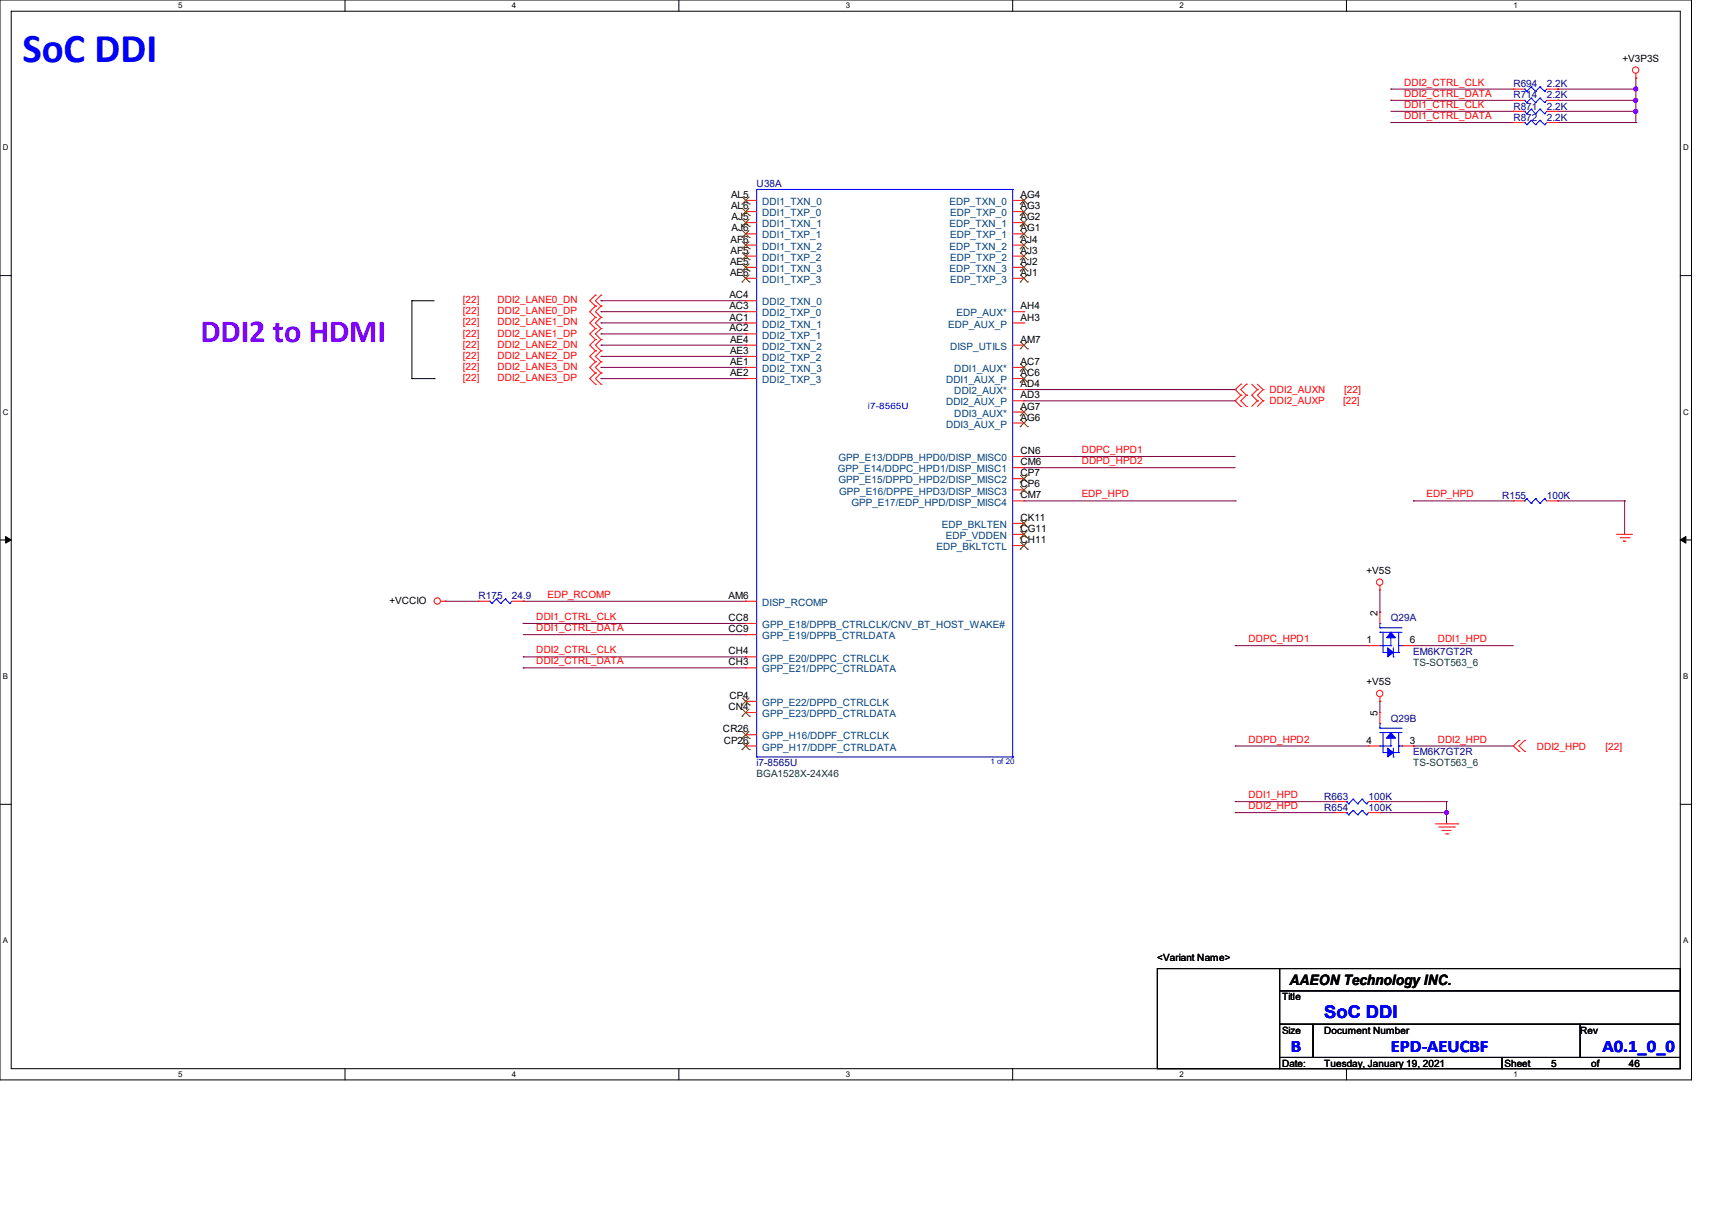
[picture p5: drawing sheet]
<svg xmlns="http://www.w3.org/2000/svg" width="297mm" height="210mm" viewBox="0 0 297 210" stroke-linecap="round" stroke-linejoin="round" font-family="sans-serif">
<defs><g id="words">
<text font-size="7.1" fill="#00f" x="3.9" y="10.7">SoC DDI</text>
<text font-size="5.6" fill="#8000ff" x="34.8" y="59.4">DDI2 to HDMI</text>
<g font-size="3" fill="#00f">
<text x="229.7" y="176.6">SoC DDI</text>
<text x="223.9" y="182.5">B</text>
<text x="241.3" y="182.5">EPD-AEUCBF</text>
<text x="278" y="182.5">A0.1_0_0</text>
</g>
<text font-size="2.5" x="223.7" y="170.8">AAEON Technology INC.</text>
<g font-size="1.7">
<text x="281.5" y="10.7">+V3P3S</text>
<text x="126.8" y="34.3">AL5</text>
<text x="177" y="34.3">AG4</text>
<text x="126.8" y="36.3">AL6</text>
<text x="126.9" y="38.2">AJ5</text>
<text x="126.9" y="40.1">AJ6</text>
<text x="177" y="38.2">AG2</text>
<text x="177" y="36.3">AG3</text>
<text x="177" y="40.1">AG1</text>
<text x="126.7" y="45.9">AE5</text>
<text x="126.7" y="47.8">AE6</text>
<text x="126.7" y="42.1">AF6</text>
<text x="126.7" y="44">AF5</text>
<text x="177" y="42.1">AJ4</text>
<text x="177" y="45.9">AJ2</text>
<text x="177" y="44">AJ3</text>
<text x="177" y="47.8">AJ1</text>
<text x="126.5" y="51.7">AC4</text>
<text x="126.5" y="53.6">AC3</text>
<text x="177" y="53.6">AH4</text>
<text x="126.5" y="55.6">AC1</text>
<text x="126.5" y="57.5">AC2</text>
<text x="126.7" y="59.4">AE4</text>
<text x="177" y="59.4">AM7</text>
<text x="177" y="55.6">AH3</text>
<text x="126.7" y="63.3">AE1</text>
<text x="126.7" y="61.4">AE3</text>
<text x="126.7" y="65.2">AE2</text>
<text x="177" y="63.3">AC7</text>
<text x="177" y="65.2">AC6</text>
<text x="177" y="71">AG7</text>
<text x="177" y="67.1">AD4</text>
<text x="177" y="69.1">AD3</text>
<text x="177" y="72.9">AG6</text>
<text x="177" y="80.7">CM6</text>
<text x="177" y="82.6">CP7</text>
<text x="177" y="78.7">CN6</text>
<text x="177" y="86.4">CM7</text>
<text x="177" y="84.5">CP6</text>
<text x="177" y="90.3">CK11</text>
<text x="177" y="94.2">CH11</text>
<text x="177" y="92.2">CG11</text>
<text x="237.1" y="99.5">+V5S</text>
<text x="67.6" y="104.7">+VCCIO</text>
<text x="126.4" y="107.7">CC8</text>
<text x="126.4" y="103.8">AM6</text>
<text x="239" y="106.8" transform="rotate(-90 239 106.8)">2</text>
<text x="126.4" y="113.5">CH4</text>
<text x="126.4" y="109.6">CC9</text>
<text x="237.1" y="111.5">1</text>
<text x="244.6" y="111.5">6</text>
<text x="126.4" y="115.4">CH3</text>
<text x="237.1" y="118.8">+V5S</text>
<text x="126.4" y="123.1">CN4</text>
<text x="126.5" y="121.2">CP4</text>
<text x="239" y="124.1" transform="rotate(-90 239 124.1)">5</text>
<text x="125.4" y="127">CR26</text>
<text x="125.6" y="128.9">CP26</text>
<text x="237.1" y="128.9">4</text>
<text x="244.6" y="128.9">3</text>
<text x="200.8" y="166.7">&lt;Variant Name&gt;</text>
<text x="222.4" y="173.4">Title</text>
<text x="222.4" y="179.2">Size</text>
<text x="229.7" y="179.2">Document Number</text>
<text x="274.2" y="179.2">Rev</text>
<text x="222.4" y="185">Date:</text>
<text x="229.7" y="185">Tuesday, January 19, 2021</text>
<text x="261" y="185">Sheet</text>
<text x="269.1" y="185">5</text>
<text x="276" y="185">of</text>
<text x="282.6" y="185">46</text>
</g>
<g font-size="1.7" fill="#f00">
<text x="243.6" y="14.9">DDI2_CTRL_CLK</text>
<text x="243.6" y="16.8">DDI2_CTRL_DATA</text>
<text x="243.6" y="18.7">DDI1_CTRL_CLK</text>
<text x="243.6" y="20.7">DDI1_CTRL_DATA</text>
<text x="80.3" y="52.6">[22]</text>
<text x="86.3" y="52.6">DDI2_LANE0_DN</text>
<text x="80.3" y="54.5">[22]</text>
<text x="80.3" y="56.4">[22]</text>
<text x="80.3" y="58.4">[22]</text>
<text x="86.3" y="54.5">DDI2_LANE0_DP</text>
<text x="86.3" y="56.4">DDI2_LANE1_DN</text>
<text x="86.3" y="58.4">DDI2_LANE1_DP</text>
<text x="80.3" y="60.3">[22]</text>
<text x="80.3" y="62.2">[22]</text>
<text x="80.3" y="64.2">[22]</text>
<text x="86.3" y="60.3">DDI2_LANE2_DN</text>
<text x="86.3" y="62.2">DDI2_LANE2_DP</text>
<text x="86.3" y="64.2">DDI2_LANE3_DN</text>
<text x="80.3" y="66.1">[22]</text>
<text x="86.3" y="66.1">DDI2_LANE3_DP</text>
<text x="220.3" y="68.2">DDI2_AUXN</text>
<text x="220.3" y="70.1">DDI2_AUXP</text>
<text x="233" y="70.1">[22]</text>
<text x="233.2" y="68.2">[22]</text>
<text x="187.7" y="78.6">DDPC_HPD1</text>
<text x="187.7" y="80.5">DDPD_HPD2</text>
<text x="187.7" y="86.3">EDP_HPD</text>
<text x="247.5" y="86.3">EDP_HPD</text>
<text x="93" y="107.5">DDI1_CTRL_CLK</text>
<text x="95" y="103.7">EDP_RCOMP</text>
<text x="93" y="113.3">DDI2_CTRL_CLK</text>
<text x="93" y="109.5">DDI1_CTRL_DATA</text>
<text x="216.6" y="111.4">DDPC_HPD1</text>
<text x="249.4" y="111.4">DDI1_HPD</text>
<text x="93" y="115.2">DDI2_CTRL_DATA</text>
<text x="216.6" y="128.8">DDPD_HPD2</text>
<text x="249.4" y="128.8">DDI2_HPD</text>
<text x="266.6" y="130">DDI2_HPD</text>
<text x="278.6" y="130">[22]</text>
<text x="216.6" y="138.4">DDI1_HPD</text>
<text x="216.6" y="140.3">DDI2_HPD</text>
</g>
<g font-size="1.7" fill="#000080">
<text x="262.5" y="15.2">R694</text>
<text x="262.5" y="17.1">R714</text>
<text x="268.3" y="15.2">2.2K</text>
<text x="268.3" y="17.1">2.2K</text>
<text x="262.5" y="19">R871</text>
<text x="262.5" y="20.9">R872</text>
<text x="268.3" y="19">2.2K</text>
<text x="268.3" y="20.9">2.2K</text>
<text x="131.3" y="32.5">U38A</text>
<text x="260.6" y="86.6">R155</text>
<text x="268.3" y="86.6">100K</text>
<text x="83" y="103.9">R175</text>
<text x="88.8" y="103.9">24.9</text>
<text x="241.3" y="107.8">Q29A</text>
<text x="245.2" y="113.6">EM6K7GT2R</text>
<text x="241.3" y="125.2">Q29B</text>
<text x="245.2" y="131">EM6K7GT2R</text>
<text x="131.3" y="132.9">i7-8565U</text>
<text x="229.7" y="140.6">R654</text>
<text x="229.7" y="138.7">R663</text>
<text x="237.4" y="140.6">100K</text>
<text x="237.4" y="138.7">100K</text>
</g>
<g font-size="1.7" fill="#004080">
<text x="132.2" y="35.6">DDI1_TXN_0</text>
<text x="164.7" y="35.6">EDP_TXN_0</text>
<text x="132.2" y="39.4">DDI1_TXN_1</text>
<text x="132.2" y="37.5">DDI1_TXP_0</text>
<text x="132.2" y="41.4">DDI1_TXP_1</text>
<text x="164.7" y="39.4">EDP_TXN_1</text>
<text x="164.8" y="37.5">EDP_TXP_0</text>
<text x="164.8" y="41.4">EDP_TXP_1</text>
<text x="132.2" y="43.3">DDI1_TXN_2</text>
<text x="132.2" y="47.2">DDI1_TXN_3</text>
<text x="132.2" y="45.2">DDI1_TXP_2</text>
<text x="164.7" y="43.3">EDP_TXN_2</text>
<text x="164.7" y="47.2">EDP_TXN_3</text>
<text x="164.8" y="45.2">EDP_TXP_2</text>
<text x="132.2" y="49.1">DDI1_TXP_3</text>
<text x="132.2" y="53">DDI2_TXN_0</text>
<text x="164.8" y="49.1">EDP_TXP_3</text>
<text x="132.2" y="56.8">DDI2_TXN_1</text>
<text x="132.2" y="54.9">DDI2_TXP_0</text>
<text x="132.2" y="58.7">DDI2_TXP_1</text>
<text x="164.5" y="56.8">EDP_AUX_P</text>
<text x="165.9" y="54.9">EDP_AUX*</text>
<text x="132.2" y="60.7">DDI2_TXN_2</text>
<text x="132.2" y="64.5">DDI2_TXN_3</text>
<text x="132.2" y="62.6">DDI2_TXP_2</text>
<text x="164.8" y="60.7">DISP_UTILS</text>
<text x="165.6" y="64.5">DDI1_AUX*</text>
<text x="132.2" y="66.5">DDI2_TXP_3</text>
<text x="164.1" y="66.5">DDI1_AUX_P</text>
<text x="164.1" y="70.3">DDI2_AUX_P</text>
<text x="165.6" y="68.4">DDI2_AUX*</text>
<text x="164.1" y="74.2">DDI3_AUX_P</text>
<text x="165.6" y="72.3">DDI3_AUX*</text>
<text x="145.3" y="81.9">GPP_E14/DDPC_HPD1/DISP_MISC1</text>
<text x="145.5" y="83.8">GPP_E15/DPPD_HPD2/DISP_MISC2</text>
<text x="145.5" y="80">GPP_E13/DDPB_HPD0/DISP_MISC0</text>
<text x="145.6" y="85.8">GPP_E16/DPPE_HPD3/DISP_MISC3</text>
<text x="147.7" y="87.7">GPP_E17/EDP_HPD/DISP_MISC4</text>
<text x="162.5" y="95.4">EDP_BKLTCTL</text>
<text x="163.4" y="91.6">EDP_BKLTEN</text>
<text x="164.1" y="93.5">EDP_VDDEN</text>
<text x="132.2" y="105.1">DISP_RCOMP</text>
<text x="132.2" y="108.9">GPP_E18/DPPB_CTRLCLK/CNV_BT_HOST_WAKE#</text>
<text x="132.2" y="110.9">GPP_E19/DPPB_CTRLDATA</text>
<text x="132.2" y="116.6">GPP_E21/DPPC_CTRLDATA</text>
<text x="132.2" y="114.7">GPP_E20/DPPC_CTRLCLK</text>
<text x="132.2" y="122.4">GPP_E22/DPPD_CTRLCLK</text>
<text x="132.2" y="124.4">GPP_E23/DPPD_CTRLDATA</text>
<text x="132.2" y="128.2">GPP_H16/DDPF_CTRLCLK</text>
<text x="132.2" y="130.2">GPP_H17/DDPF_CTRLDATA</text>
</g>
<g font-size="1.7" fill="#008000">
<text x="245.2" y="115.5">TS-SOT563_6</text>
<text x="131.3" y="134.8">BGA1528X-24X46</text>
<text x="245.2" y="132.9">TS-SOT563_6</text>
</g>
<text font-size="1.5" fill="#00f" x="150.6" y="70.9">i7-8565U</text>
<g font-size="1.4">
<text x="30.9" y="1.4">5</text>
<text x="88.8" y="1.4">4</text>
<text x="146.7" y="1.4">3</text>
<text x="204.6" y="1.4">2</text>
<text x="262.6" y="1.4">1</text>
<text x=".5" y="26.1">D</text>
<text x="292" y="26.1">D</text>
<text x=".5" y="71.9">C</text>
<text x="292" y="71.9">C</text>
<text x=".5" y="117.8">B</text>
<text x="292" y="117.8">B</text>
<text x=".5" y="163.6">A</text>
<text x="292" y="163.6">A</text>
<text x="30.9" y="186.8">5</text>
<text x="88.8" y="186.8">4</text>
<text x="146.7" y="186.8">3</text>
<text x="204.6" y="186.8">2</text>
<text x="262.6" y="186.8">1</text>
</g>
<text font-size="1.4" fill="#00f" x="171.8" y="132.5">1 of 20</text>
</g></defs>
<path d="M0 0h293.5v187.3h-293.5zM1.9 1.9h289.6v183.4h-289.6z" fill="none" stroke="#000" stroke-width=".17"/>
<g fill="#fff">
<path d="M30.9 .2h.8v1.5h-.8z"/>
<path d="M30.9 185.5h.8v1.6h-.8z"/>
</g>
<path d="M59.9 0v1.9M59.9 185.3v2" fill="none" stroke="#000" stroke-width=".17"/>
<g fill="#fff">
<path d="M88.8 .2h.8v1.5h-.8z"/>
<path d="M88.8 185.5h.8v1.6h-.8z"/>
</g>
<path d="M117.8 0v1.9M117.8 185.3v2" fill="none" stroke="#000" stroke-width=".17"/>
<g fill="#fff">
<path d="M146.7 .2h.8v1.5h-.8z"/>
<path d="M146.7 185.5h.8v1.6h-.8z"/>
</g>
<path d="M175.7 0v1.9M175.7 185.3v2" fill="none" stroke="#000" stroke-width=".17"/>
<g fill="#fff">
<path d="M204.6 .2h.8v1.5h-.8z"/>
<path d="M204.6 185.5h.8v1.6h-.8z"/>
</g>
<path d="M233.6 0v1.9M233.6 185.3v2" fill="none" stroke="#000" stroke-width=".17"/>
<g fill="#fff">
<path d="M262.6 .2h.7v1.5h-.7z"/>
<path d="M262.6 185.5h.7v1.6h-.7z"/>
<path d="M.5 24.8h1v1.6h-1z"/>
<path d="M292 24.8h1v1.6h-1z"/>
<path d="M.5 70.7h1v1.5h-1z"/>
<path d="M292 70.7h1v1.5h-1z"/>
</g>
<path d="M0 47.8h1.9M291.5 47.8h2" fill="none" stroke="#000" stroke-width=".17"/>
<g fill="#fff">
<path d="M.5 116.5h.9v1.6h-.9z"/>
<path d="M292 116.5h.9v1.6h-.9z"/>
</g>
<path d="M0 93.6h1.9M291.5 93.6h2" fill="none" stroke="#000" stroke-width=".17"/>
<path d="M1 93l.9 .6-.9 .6zM291.5 93.6l1-.6v1.2z" fill="#000" stroke="#000" stroke-width=".17"/>
<g fill="#fff">
<path d="M.5 162.4h.9v1.5h-.9z"/>
<path d="M292 162.4h.9v1.5h-.9z"/>
</g>
<g fill="none" stroke="#000" stroke-width=".17">
<path d="M71.5 52.2h.1M71.5 52.2v13.5M71.5 52.2h3.8M71.5 65.7h.1M71.5 65.7h3.8M75.3 65.7h.1M0 139.5h1.9M291.5 139.5h2M200.8 168h21.2v17.3h-21.2zM222 168h69.5v3.8h-69.5zM222 171.8h69.5v5.8h-69.5zM222 177.6h5.8v5.8h-5.8z"/>
<path d="M227.8 177.6h46.4v5.8h-46.4zM274.2 177.6h17.3v5.8h-17.3zM222 183.4h38.6v1.9h-38.6zM260.6 183.4h30.9v1.9h-30.9z"/>
</g>
<g fill="none" stroke="#800040" stroke-width=".17">
<path d="M241.3 15.5h.1M241.3 17.4h.1M241.3 15.5h21.3M241.3 17.4h21.3M241.3 19.3h21.3M262.6 19.3h.1M270.3 15.5h.1M270.3 17.4h.1M270.3 15.5h13.5M270.3 17.4h13.5M270.3 19.3h13.5M283.8 13.5h.1"/>
<path d="M283.8 15.5h.1M283.8 19.3h.1M283.8 17.4h.1M283.8 13.5v7.8M241.3 21.3h.1M241.3 21.3h21.3M270.3 21.3h13.5M283.8 21.3h.1M104.3 52.2h.1M104.3 54.1h.1M104.3 56h.1M104.3 57.9h.1"/>
<path d="M104.3 59.9h.1M104.3 52.2h25.1M104.3 54.1h25.1M104.3 56h25.1M104.3 57.9h25.1M104.3 59.9h25.1M104.3 61.8h.1M104.3 63.7h.1M104.3 65.7h.1M104.3 61.8h25.1M104.3 63.7h25.1M104.3 65.7h25.1"/>
<path d="M177.6 79.2h.1M177.6 79.2h36.7M177.6 67.6h36.7M177.6 69.5h36.7M214.3 67.6h.1M214.3 69.5h.1M177.6 81.1h.1M177.6 86.9h36.7M177.6 81.1h36.7M214.3 86.9h.1M245.2 86.9h.1M245.2 86.9h17.4"/>
<path d="M270.3 86.9h.1M270.3 86.9h11.6M281.9 86.9h.1M281.9 86.9v5.8M77.2 104.3h.1M77.2 104.3h5.8M90.8 113.9h.1M90.8 115.8h.1M90.8 104.3h.1M90.8 108.1h.1M90.8 113.9h38.6M90.8 115.8h38.6"/>
<path d="M90.8 104.3h38.6M90.8 108.1h38.6M90.8 110.1h38.6M129.4 110.1h.1M214.3 112h.1M214.3 112h23.1M239.4 106.2h.1M239.4 102.3v3.9M245.2 112h.1M245.2 112h17.4M214.3 129.4h.1M214.3 139h.1"/>
<path d="M214.3 129.4h23.1M214.3 139h17.3M239.4 121.6h.1M239.4 139h.1M239.4 121.6v2M239.4 139h11.6M245.2 129.4h.1M245.2 129.4h17.4M251 139h.1M251 139v3.9M214.3 140.9h.1M214.3 140.9h17.3"/>
<path d="M239.4 140.9h.1M239.4 140.9h11.6M251 140.9h.1"/>
</g>
<g fill="#f0f" stroke="#f0f" stroke-width=".17">
<circle cx="283.8" cy="15.4" r=".37"/>
<circle cx="251" cy="140.9" r=".37"/>
<circle cx="283.8" cy="19.3" r=".37"/>
<circle cx="283.8" cy="17.4" r=".37"/>
</g>
<g fill="none" stroke="#f00" stroke-width=".17">
<path d="M262.6 19.3h.1M262.6 15.5h.1M262.6 17.4h.1M262.6 19.3h1.9M262.6 15.5h1.9M262.6 17.4h1.9M268.4 19.3h1.9M268.4 15.5h1.9M268.4 17.4h1.9M270.3 19.3h.1M270.3 15.5h.1M270.3 17.4h.1"/>
<path d="M283.8 13.5h.1M283.8 12.7v.8M129.4 34.8h.1M129.4 38.6h.1M129.4 36.7h.1M129.4 34.8h1.9M129.4 38.6h1.9M129.4 36.7h1.9M175.7 34.8h1.9M175.7 38.6h1.9M175.7 36.7h1.9M177.6 34.8h.1"/>
<path d="M177.6 38.6h.1M177.6 36.7h.1M262.6 21.3h.1M262.6 21.3h1.9M268.4 21.3h1.9M270.3 21.3h.1M103.3 53.1h.1M103.3 51.2h.1M103.3 55h.1M103.3 57h.1M103.3 58.9h.1M103.3 51.2l-1 1 1 .9"/>
<path d="M103.3 53.1l-1 1 1 .9M103.3 55l-1 1 1 1M103.3 57l-1 .9 1 1M103.3 58.9l-1 1 1 .9M104.3 53.1h.1M104.3 51.2h.1M104.3 55h.1M104.3 57h.1M104.3 58.9h.1M104.3 51.2l-1 1 1 .9M104.3 53.1l-1 1 1 .9M104.3 55l-1 1 1 1"/>
<path d="M104.3 57l-1 .9 1 1M104.3 58.9l-1 1 1 .9M129.4 42.5h.1M129.4 46.4h.1M129.4 40.6h.1M129.4 44.4h.1M129.4 48.3h.1M129.4 52.2h.1M129.4 56h.1M129.4 59.9h.1M129.4 54.1h.1M129.4 57.9h.1"/>
<path d="M129.4 42.5h1.9M129.4 46.4h1.9M129.4 40.6h1.9M129.4 44.4h1.9M129.4 48.3h1.9M129.4 52.2h1.9M129.4 56h1.9M129.4 59.9h1.9M129.4 54.1h1.9M129.4 57.9h1.9M175.7 42.5h1.9M175.7 46.4h1.9"/>
<path d="M175.7 40.6h1.9M175.7 44.4h1.9M175.7 48.3h1.9M175.7 56h1.9M175.7 59.9h1.9M175.7 54.1h1.9M177.6 59.9h.1M177.6 42.5h.1M177.6 46.4h.1M177.6 40.6h.1M177.6 44.4h.1M177.6 48.3h.1"/>
<path d="M177.6 56h.1M177.6 54.1h.1M103.3 60.8h.1M103.3 62.7h.1M103.3 64.7h.1M103.3 66.6h.1M103.3 60.8l-1 1 1 .9M103.3 62.7l-1 1 1 1M103.3 64.7l-1 1 1 .9M104.3 60.8h.1M104.3 62.7h.1M104.3 64.7h.1"/>
<path d="M104.3 66.6h.1M104.3 60.8l-1 1 1 .9M104.3 62.7l-1 1 1 1M104.3 64.7l-1 1 1 .9M129.4 63.7h.1M129.4 61.8h.1M129.4 65.7h.1M129.4 63.7h1.9M129.4 61.8h1.9M129.4 65.7h1.9M175.7 63.7h1.9M175.7 65.7h1.9"/>
<path d="M175.7 79.2h1.9M175.7 71.5h1.9M175.7 67.6h1.9M175.7 69.5h1.9M175.7 73.4h1.9M177.6 79.2h.1M177.6 71.5h.1M177.6 67.6h.1M177.6 63.7h.1M177.6 65.7h.1M177.6 69.5h.1M177.6 73.4h.1"/>
<path d="M215.3 68.5h.1M215.3 66.6h.1M215.3 70.5h.1M215.3 66.6l-1 1 1 .9M215.3 68.5l-1 1 1 1M216.2 66.6h.1M216.2 68.5h.1M216.2 70.5h.1M216.2 66.6l-.9 1 .9 .9M216.2 68.5l-.9 1 .9 1M217.2 66.6l.9 1M218.1 67.6h.1"/>
<path d="M218.1 69.5h.1M218.1 66.6l1 1M218.1 67.6l-.9 .9 .9 1M218.1 69.5l-.9 1M219.1 67.6h.1M219.1 69.5h.1M219.1 67.6l-1 .9 1 1M219.1 69.5l-1 1M175.7 92.7h1.9M175.7 81.1h1.9M175.7 83h1.9M175.7 90.8h1.9"/>
<path d="M175.7 86.9h1.9M175.7 94.6h1.9M175.7 85h1.9M177.6 81.1h.1M177.6 83h.1M177.6 90.8h.1M177.6 86.9h.1M177.6 94.6h.1M177.6 92.7h.1M177.6 85h.1M262.6 86.9h.1M262.6 86.9h1.9"/>
<path d="M268.4 86.9h1.9M270.3 86.9h.1M280.5 92.7h.1M280.5 92.7h2.7M281.1 93.3h1.5M281.6 93.9h.1M281.6 93.9h.5M282.6 93.3h.1M76.5 104.3h.7M77.2 104.3h.1M83 104.3h.1M83 104.3h2"/>
<path d="M88.8 104.3h2M90.8 104.3h.1M129.4 108.1h.1M129.4 104.3h.1M129.4 115.8h.1M129.4 113.9h.1M129.4 110.1h.1M129.4 104.3h1.9M129.4 108.1h1.9M129.4 115.8h1.9M129.4 113.9h1.9M129.4 110.1h1.9"/>
<path d="M237.4 112h.1M237.4 112h2M239.4 102.3h.1M239.4 106.2h.1M239.4 101.6v.7M239.4 106.2v1.9M243.2 112h2M245.2 112h.1M129.4 127.4h.1M129.4 121.6h.1M129.4 129.4h.1M129.4 123.6h.1"/>
<path d="M129.4 127.4h1.9M129.4 121.6h1.9M129.4 129.4h1.9M129.4 123.6h1.9M231.6 139h.1M231.6 139h2M237.4 129.4h.1M237.4 129.4h2M237.4 139h2M239.4 121.6h.1M239.4 123.6h.1M239.4 139h.1"/>
<path d="M239.4 120.9v.7M239.4 123.6v1.9M243.2 129.4h2M245.2 129.4h.1M263.5 128.4h.1M263.5 130.3h.1M263.5 128.4l-.9 1 .9 .9M264.5 130.3h.1M264.5 128.4h.1M264.5 128.4l-1 1 1 .9M231.6 140.9h.1M231.6 140.9h2"/>
<path d="M237.4 140.9h2M239.4 140.9h.1M249 142.9h3.9M249.6 143.4h2.7M250.2 144h.1M250.2 144h1.6M250.8 144.6h.4M251.2 144.6h.1M252.3 143.4h.1M252.9 142.9h.1"/>
<circle cx="283.8" cy="12.1" r=".55"/>
<circle cx="75.9" cy="104.2" r=".55"/>
<circle cx="239.4" cy="101" r=".55"/>
<circle cx="239.4" cy="120.3" r=".55"/>
</g>
<g fill="none" stroke="#00f" stroke-width=".17">
<path d="M264.5 19.3h.1M264.5 15.5h.1M264.5 17.4h.1M264.5 19.3l.4 .4M264.5 15.5l.4 .3M264.5 17.4l.4 .4M264.9 19.7h.1M264.9 15.8h.1M264.9 17.8h.1M265.6 18.9h.1M265.6 15.1h.1M265.6 17h.1"/>
<path d="M265.6 18.9l-.7 .8M265.6 18.9l.8 .8M265.6 15.1l-.7 .7M265.6 15.1l.8 .7M265.6 17l-.7 .8M265.6 17l.8 .8M266.4 19.7h.1M266.4 15.8h.1M266.4 17.8h.1M267.2 18.9h.1M267.2 15.1h.1M267.2 17h.1"/>
<path d="M267.2 18.9l.8 .8M267.2 18.9l-.8 .8M267.2 15.1l.8 .7M267.2 15.1l-.8 .7M267.2 17l.8 .8M267.2 17l-.8 .8M268 19.7h.1M268 15.8h.1M268 17.8h.1M268.4 19.3l-.4 .4M268.4 15.5l-.4 .3M268.4 17.4l-.4 .4"/>
<path d="M175.7 32.9h.1M175.7 32.9h-44.4v98.4M175.7 32.9v98.4M264.5 21.3h.1M264.5 21.3l.4 .3M264.9 21.6h.1M265.6 20.9h.1M265.6 20.9l-.7 .7M265.6 20.9l.8 .7M266.4 21.6h.1M267.2 20.9h.1M267.2 20.9l.8 .7"/>
<path d="M267.2 20.9l-.8 .7M268 21.6h.1M268.4 21.3l-.4 .3M264.5 86.9h.1M264.9 86.5h.1M264.9 86.5l.7 .8M264.9 86.5l-.4 .4M265.6 87.3h.1M266.4 86.5h.1M266.4 86.5l.8 .8M266.4 86.5l-.8 .8M267.2 87.3h.1"/>
<path d="M268 86.5h.1M268 86.5l.4 .4M268 86.5l-.8 .8M85 104.3h.1M85 104.3l.3 .3M85.3 104.6h.1M86.1 103.9h.1M86.1 103.9l-.8 .7M86.1 103.9l.8 .7M86.9 104.6h.1M87.7 103.9h.1M87.7 103.9l.7 .7"/>
<path d="M87.7 103.9l-.8 .7M88.4 104.6h.1M88.8 104.3l-.4 .3M239.4 109.6h.1M239.4 108.9h.1M239.4 108.1h.1M239.4 112h.1M239.4 109.6h3.8M239.4 108.9h3.8M239.4 108.1v.8M239.4 112h1.9M239.9 112h.1"/>
<path d="M239.9 113.2h.1M239.9 109.6v3.6M239.9 113.2h.8M240.7 113.2h.1M241.3 112h.1M241.3 110.6v1.4M241.7 113.2h.1M241.7 113.9h.1M241.7 113.2h1M241.7 112.4v1.5M242.7 112h.1M242.7 113.2h.1"/>
<path d="M242.7 109.6v3.6M242.7 112h.5M243.2 112h.1M131.3 131.3h.1M131.3 131.3h44.4M175.7 131.3h.1M233.6 139h.1M233.6 139l.4 .4M234 139.4h.1M234.7 138.6h.1M234.7 138.6l-.7 .8M234.7 138.6l.8 .8"/>
<path d="M235.5 139.4h.1M236.3 138.6h.1M236.3 138.6l.8 .8M236.3 138.6l-.8 .8M237.1 139.4h.1M237.4 139l-.3 .4M239.4 127h.1M239.4 126.3h.1M239.4 125.5h.1M239.4 129.4h.1M239.4 125.5v.8M239.4 127h3.8"/>
<path d="M239.4 126.3h3.8M239.4 129.4h1.9M239.9 129.4h.1M239.9 130.5h.1M239.9 127v3.5M239.9 130.5h.8M240.7 130.5h.1M241.3 129.4h.1M241.3 128v1.4M241.7 130.5h.1M241.7 131.3h.1M241.7 129.8v1.5"/>
<path d="M241.7 130.5h1M242.7 129.4h.1M242.7 130.5h.1M242.7 127v3.5M242.7 129.4h.5M243.2 129.4h.1M233.6 140.9h.1M233.6 140.9l.4 .4M234 141.3h.1M234.7 140.5h.1M234.7 140.5l-.7 .8M234.7 140.5l.8 .8"/>
<path d="M235.5 141.3h.1M236.3 140.5h.1M236.3 140.5l.8 .8M236.3 140.5l-.8 .8M237.1 141.3h.1M237.4 140.9l-.3 .4"/>
</g>
<g fill="none" stroke="#804000" stroke-width=".17">
<path d="M128.7 35.4h.1M128.7 39.2h.1M128.7 37.3h.1M128.8 34.2l1.2 1.2M128.8 38l1.2 1.2M128.8 36.1l1.2 1.2M128.8 40l1.2 1.2M130 34.2l-1.3 1.2M130 38l-1.3 1.2M130 36.1l-1.3 1.2M130 40l-1.3 1.2M130 35.4h.1"/>
<path d="M130 39.2h.1M130 37.3h.1M177 35.4h.1M177 39.2h.1M177 37.3h.1M177 34.2l1.3 1.2M177 38l1.3 1.2M177 36.1l1.3 1.2M177 40l1.3 1.2M178.2 34.2l-1.2 1.2M178.2 38l-1.2 1.2M178.2 36.1l-1.2 1.2"/>
<path d="M178.2 40l-1.2 1.2M178.3 35.4h.1M178.3 39.2h.1M178.3 37.3h.1M128.7 43.1h.1M128.7 47h.1M128.7 41.2h.1M128.7 45h.1M128.7 48.9h.1M128.8 41.9l1.2 1.2M128.8 45.8l1.2 1.2M128.8 43.8l1.2 1.2"/>
<path d="M128.8 47.7l1.2 1.2M130 41.9l-1.3 1.2M130 45.8l-1.3 1.2M130 43.8l-1.3 1.2M130 47.7l-1.3 1.2M130 43.1h.1M130 47h.1M130 41.2h.1M130 45h.1M130 48.9h.1M177 43.1h.1M177 47h.1"/>
<path d="M177 41.2h.1M177 45h.1M177 48.9h.1M177 59.3l1.3 1.2M177 41.9l1.3 1.2M177 45.8l1.3 1.2M177 43.8l1.3 1.2M177 47.7l1.3 1.2M178.2 59.3l-1.2 1.2M178.2 41.9l-1.2 1.2M178.2 45.8l-1.2 1.2M178.2 43.8l-1.2 1.2"/>
<path d="M178.2 47.7l-1.2 1.2M178.3 43.1h.1M178.3 47h.1M178.3 41.2h.1M178.3 45h.1M178.3 48.9h.1M177 60.5h.1M177 72.1h.1M177 64.3h.1M177 66.3h.1M177 74h.1M177 70.9l1.3 1.2"/>
<path d="M177 63.1l1.3 1.2M177 65.1l1.3 1.2M177 72.8l1.3 1.2M178.2 72.8l-1.2 1.2M178.2 70.9l-1.2 1.2M178.2 63.1l-1.2 1.2M178.2 65.1l-1.2 1.2M178.3 60.5h.1M178.3 72.1h.1M178.3 64.3h.1M178.3 66.3h.1M178.3 74h.1"/>
<path d="M177 83.7h.1M177 91.4h.1M177 95.2h.1M177 93.3h.1M177 85.6h.1M177 82.4l1.3 1.3M177 90.2l1.3 1.2M177 94l1.3 1.2M177 92.1l1.3 1.2M177 84.4l1.3 1.2M178.2 82.4l-1.2 1.3M178.2 90.2l-1.2 1.2"/>
<path d="M178.2 94l-1.2 1.2M178.2 92.1l-1.2 1.2M178.2 84.4l-1.2 1.2M178.3 83.7h.1M178.3 91.4h.1M178.3 95.2h.1M178.3 93.3h.1M178.3 85.6h.1M128.7 128.1h.1M128.7 122.3h.1M128.7 130h.1M128.7 124.2h.1"/>
<path d="M128.8 126.8l1.2 1.3M128.8 121l1.2 1.3M128.8 128.8l1.2 1.2M128.8 123l1.2 1.2M130 126.8l-1.3 1.3M130 121l-1.3 1.3M130 128.8l-1.3 1.2M130 123l-1.3 1.2M130 128.1h.1M130 122.3h.1M130 130h.1M130 124.2h.1"/>
</g>
<g fill="#00f" stroke="#00f" stroke-width=".17">
<path d="M241.3 109.6l.8 1h-1.6z" fill-rule="evenodd"/>
<path d="M240.7 112.4l1 .8-1 .7z" fill-rule="evenodd"/>
<path d="M241.3 127l.8 1h-1.6z" fill-rule="evenodd"/>
<path d="M240.7 129.8l1 .7-1 .8z" fill-rule="evenodd"/>
</g>
<use href="#words"/>
</svg>
